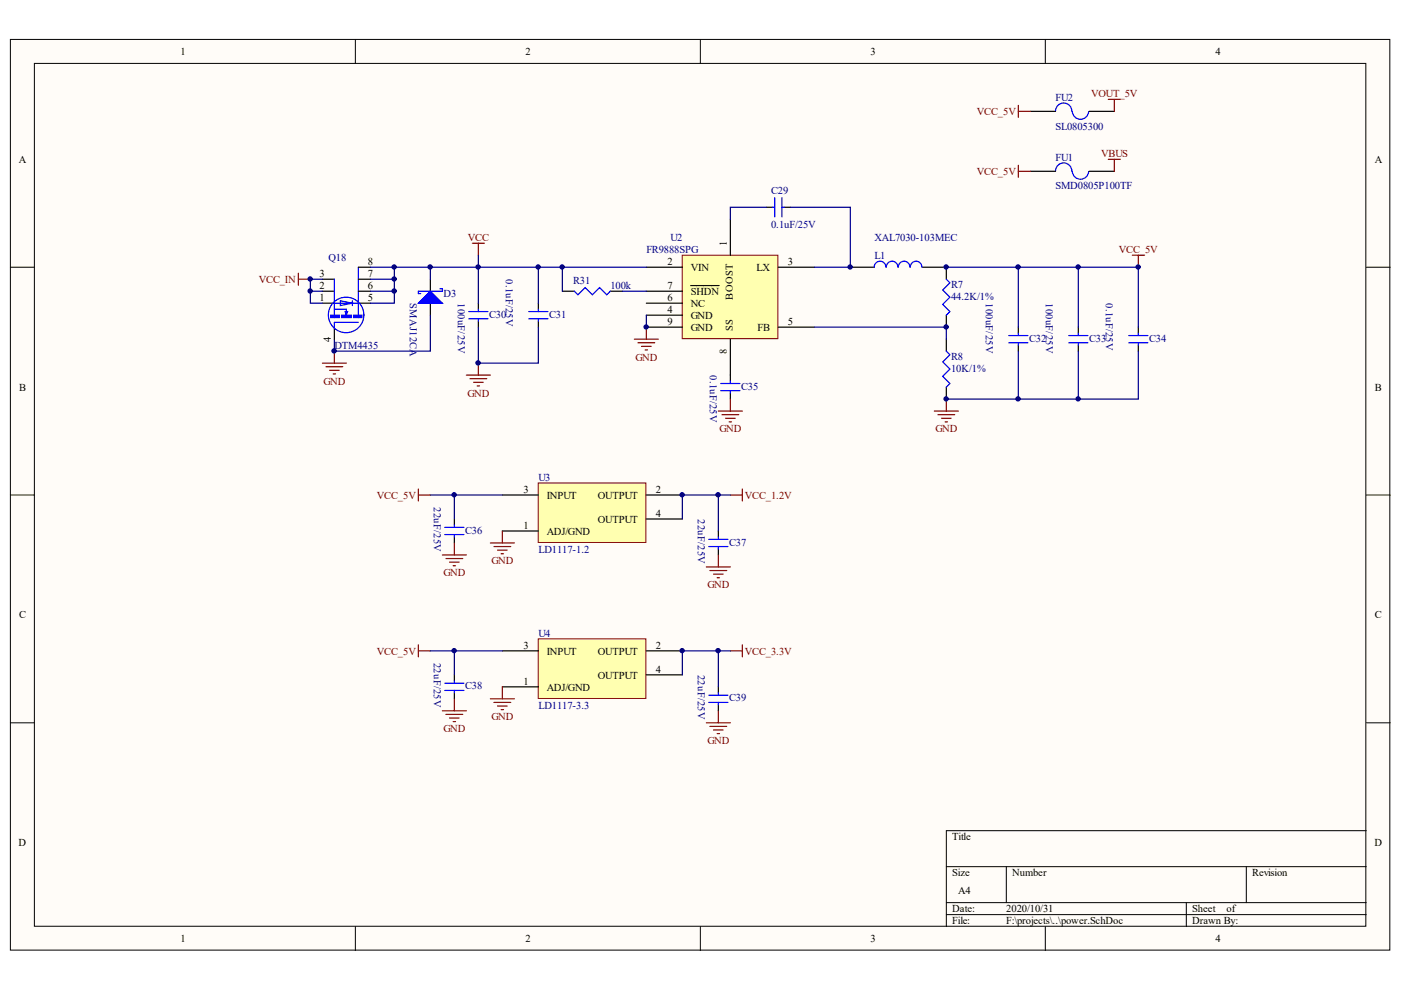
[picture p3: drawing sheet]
<svg xmlns="http://www.w3.org/2000/svg" width="297mm" height="210mm" viewBox="0 0 297 210" stroke-linecap="round" stroke-linejoin="round" font-family="sans-serif">
<defs><g id="words">
<g font-size="2.2">
<text x="38.2" y="11.7">1</text>
<text x="111.2" y="11.7">2</text>
<text x="184.1" y="11.7">3</text>
<text x="257.1" y="11.7">4</text>
<text x="4" y="34.4">A</text>
<text x="290.8" y="34.4">A</text>
<text x="153.8" y="52" transform="rotate(-90 153.8 52)">1</text>
<text x="67.6" y="58.6">3</text>
<text x="77.8" y="58.6">7</text>
<text x="77.8" y="56.1">8</text>
<text x="141.2" y="56.1">2</text>
<text x="146.1" y="57.3">VIN</text>
<text x="160" y="57.3">LX</text>
<text x="166.7" y="56.1">3</text>
<text x="67.6" y="63.7">1</text>
<text x="67.6" y="61.1">2</text>
<text x="77.8" y="63.7">5</text>
<text x="77.8" y="61.1">6</text>
<text x="141.2" y="63.7">6</text>
<text x="141.2" y="61.1">7</text>
<text x="146.1" y="64.9">NC</text>
<text x="146.1" y="62.4">SHDN</text>
<text x="155.1" y="63.4" transform="rotate(-90 155.1 63.4)">BOOST</text>
<text x="141.2" y="66.2">4</text>
<text x="141.2" y="68.8">9</text>
<text x="146.1" y="67.5">GND</text>
<text x="146.1" y="70">GND</text>
<text x="155.1" y="70" transform="rotate(-90 155.1 70)">SS</text>
<text x="160.3" y="70">FB</text>
<text x="166.7" y="68.8">5</text>
<text x="70" y="72.4" transform="rotate(-90 70 72.4)">4</text>
<text x="153.8" y="75" transform="rotate(-90 153.8 75)">8</text>
<text x="4" y="82.6">B</text>
<text x="290.9" y="82.6">B</text>
<text x="110.8" y="104.3">3</text>
<text x="115.7" y="105.5">INPUT</text>
<text x="126.5" y="105.5">OUTPUT</text>
<text x="138.8" y="104.3">2</text>
<text x="110.8" y="111.9">1</text>
<text x="115.7" y="113.1">ADJ/GND</text>
<text x="126.5" y="110.6">OUTPUT</text>
<text x="138.8" y="109.3">4</text>
<text x="4" y="130.8">C</text>
<text x="290.9" y="130.8">C</text>
<text x="110.8" y="137.2">3</text>
<text x="138.8" y="137.2">2</text>
<text x="115.7" y="138.5">INPUT</text>
<text x="126.5" y="138.5">OUTPUT</text>
<text x="126.5" y="143.6">OUTPUT</text>
<text x="138.8" y="142.3">4</text>
<text x="110.8" y="144.9">1</text>
<text x="115.7" y="146.1">ADJ/GND</text>
<text x="3.9" y="179">D</text>
<text x="201.5" y="177.8">Title</text>
<text x="290.8" y="179">D</text>
<text x="201.5" y="185.4">Size</text>
<text x="214.2" y="185.4">Number</text>
<text x="264.9" y="185.4">Revision</text>
<text x="202.8" y="189.2">A4</text>
<text x="201.5" y="193">Date:</text>
<text x="201.5" y="195.5">File:</text>
<text x="212.9" y="193">2020/10/31</text>
<text x="212.9" y="195.5">F:\projects\..\power.SchDoc</text>
<text x="252.3" y="193">Sheet</text>
<text x="252.3" y="195.5">Drawn By:</text>
<text x="259.5" y="193">of</text>
<text x="38.2" y="199.4">1</text>
<text x="111.2" y="199.4">2</text>
<text x="184.1" y="199.4">3</text>
<text x="257.1" y="199.4">4</text>
</g>
<g font-size="2.2" fill="#000080">
<text x="223.3" y="21.3">FU2</text>
<text x="223.3" y="27.4">SL0805300</text>
<text x="223.3" y="34">FU1</text>
<text x="163.1" y="41.1">C29</text>
<text x="223.3" y="40.1">SMD0805P100TF</text>
<text x="136.7" y="53.5">FR9888SPG</text>
<text x="141.8" y="51">U2</text>
<text x="163.1" y="48.3">0.1uF/25V</text>
<text x="185" y="51">XAL7030-103MEC</text>
<text x="69.5" y="55.3">Q18</text>
<text x="107" y="59.1" transform="rotate(90 107 59.1)">0.1uF/25V</text>
<text x="185" y="54.8">L1</text>
<text x="86.7" y="64.2" transform="rotate(90 86.7 64.2)">SMAJ12CA</text>
<text x="93.8" y="62.9">D3</text>
<text x="96.9" y="64.2" transform="rotate(90 96.9 64.2)">100uF/25V</text>
<text x="121.3" y="60.1">R31</text>
<text x="129.1" y="61.1">100k</text>
<text x="201.2" y="60.9">R7</text>
<text x="201.2" y="63.4">44.2K/1%</text>
<text x="208.6" y="64.2" transform="rotate(90 208.6 64.2)">100uF/25V</text>
<text x="221.2" y="64.2" transform="rotate(90 221.2 64.2)">100uF/25V</text>
<text x="233.9" y="64.2" transform="rotate(90 233.9 64.2)">0.1uF/25V</text>
<text x="103.5" y="67.2">C30</text>
<text x="116.2" y="67.2">C31</text>
<text x="70.7" y="73.8">DTM4435</text>
<text x="201.2" y="76.1">R8</text>
<text x="217.7" y="72.3">C32</text>
<text x="230.4" y="72.3">C33</text>
<text x="243.1" y="72.3">C34</text>
<text x="150.2" y="79.4" transform="rotate(90 150.2 79.4)">0.1uF/25V</text>
<text x="156.8" y="82.5">C35</text>
<text x="201.2" y="78.6">10K/1%</text>
<text x="113.9" y="101.7">U3</text>
<text x="91.8" y="107.3" transform="rotate(90 91.8 107.3)">22uF/25V</text>
<text x="98.4" y="112.9">C36</text>
<text x="147.6" y="109.8" transform="rotate(90 147.6 109.8)">22uF/25V</text>
<text x="113.9" y="117">LD1117-1.2</text>
<text x="154.3" y="115.4">C37</text>
<text x="113.9" y="134.7">U4</text>
<text x="91.8" y="140.3" transform="rotate(90 91.8 140.3)">22uF/25V</text>
<text x="147.6" y="142.8" transform="rotate(90 147.6 142.8)">22uF/25V</text>
<text x="98.4" y="145.9">C38</text>
<text x="113.9" y="149.9">LD1117-3.3</text>
<text x="154.3" y="148.4">C39</text>
</g>
<g font-size="2.2" fill="#800000">
<text x="230.9" y="20.6">VOUT_5V</text>
<text x="206.7" y="24.4">VCC_5V</text>
<text x="232.9" y="33.2">VBUS</text>
<text x="206.7" y="37">VCC_5V</text>
<text x="99" y="51">VCC</text>
<text x="236.7" y="53.5">VCC_5V</text>
<text x="54.7" y="59.9">VCC_IN</text>
<text x="134.4" y="76.3">GND</text>
<text x="68.4" y="81.4">GND</text>
<text x="98.9" y="83.9">GND</text>
<text x="152.2" y="91.5">GND</text>
<text x="197.9" y="91.5">GND</text>
<text x="79.7" y="105.5">VCC_5V</text>
<text x="157.6" y="105.5">VCC_1.2V</text>
<text x="104" y="119.4">GND</text>
<text x="93.8" y="122">GND</text>
<text x="149.7" y="124.5">GND</text>
<text x="79.7" y="138.5">VCC_5V</text>
<text x="157.6" y="138.5">VCC_3.3V</text>
<text x="93.8" y="154.9">GND</text>
<text x="104" y="152.4">GND</text>
<text x="149.7" y="157.5">GND</text>
</g>
</g></defs>
<g fill="#fffcf8" stroke="#000" stroke-width=".21">
<path d="M2.2 8.3h291.8v192.7h-291.8z"/>
<path d="M7.3 13.4h281.7v182.6h-281.7z"/>
</g>
<g fill="none" stroke="#000" stroke-width=".21">
<path d="M75.2 8.3v5.1M148.2 8.3v5.1M221.2 8.3v5.1M2.2 56.5h5.1M289.1 56.5h5M2.2 104.7h5.1M289.1 104.7h5M2.2 152.9h5.1M289.1 152.9h5M289.1 175.8h-88.9v20.3M75.2 196.1v5M148.2 196.1v5"/>
<path d="M200.2 183.4h88.9M200.2 191h88.9M200.2 193.5h88.9M212.9 183.4v7.6M221.2 196.1v5M251 191v5.1M263.7 183.4v7.6"/>
</g>
<path d="M144.3 54h20.3v17.7h-20.3z" fill="#ffffb0" stroke="#800000" stroke-width=".21"/>
<g fill="none" stroke="#000" stroke-width=".25">
<path d="M91 59.1v2.5M136.7 56.5h7.7M154.5 46.4v7.6M162.1 43.9h1.3M164.7 56.5h7.6M165.9 43.9h1.3M179.9 56.5h5.1M195.1 56.5h5.1v2.6M91 64.2v2.5M101.2 64.2v1.2M101.2 68v1.2M113.9 64.2v1.2"/>
<path d="M113.9 68v1.2M119 61.6h2.5M129.1 61.6h2.6M136.7 66.7h7.7M136.7 69.2h7.7M136.7 64.2h7.7M136.7 61.6h7.7M146.1 60.4h6M154.5 71.8v8.8M164.7 69.2h7.6M200.2 66.7v2.5M200.2 71.8v2.5"/>
<path d="M215.4 69.2v1.3M215.4 73v1.3M228.1 69.2v1.3M228.1 73v1.3M240.8 69.2v1.3M240.8 73v1.3M154.5 83.2v1.2M200.2 81.9v2.5"/>
</g>
<g fill="none" stroke="#00f" stroke-width=".25">
<path d="M163.4 43.9h.5M163.9 41.8v4.1M165.4 41.8v4.1M165.4 43.9h.5M187.4 56.5a1.23 1.23 0 0 0-1.2-1.2 1.23 1.23 0 0 0-1.2 1.2M190 56.5a1.22 1.22 0 0 0-1.3-1.2 1.22 1.22 0 0 0-1.2 1.2M192.5 56.5a1.22 1.22 0 0 0-1.2-1.2 1.22 1.22 0 0 0-1.2 1.2M195 56.5a1.22 1.22 0 0 0-1.2-1.2 1.22 1.22 0 0 0-1.2 1.2M200.2 59.1l.8 .7-1.6 1.6 1.6 1.5-1.6 1.5 1.6 1.5-.8 .8M93.1 61.1h.5v.5h-5.1v.5h.5M99.2 67.5h4M99.2 65.9h4"/>
<path d="M101.2 65.4v.5M101.2 67.5v.5M111.9 67.5h4M111.9 65.9h4M113.9 65.4v.5M113.9 67.5v.5M121.5 61.6l.8 .8 1.5-1.5 1.5 1.5 1.5-1.5 1.6 1.5 .7-.8M200.2 74.3l.8 .8-1.6 1.5 1.6 1.5-1.6 1.5 1.6 1.5-.8 .8M213.4 72.5h4.1M213.4 71h4.1M215.4 70.5v.5M215.4 72.5v.5"/>
<path d="M226.1 72.5h4.1M226.1 71h4.1M228.1 70.5v.5M228.1 72.5v.5M238.8 72.5h4.1M238.8 71h4.1M240.8 70.5v.5M240.8 72.5v.5M152.5 82.7h4M152.5 81.1h4M154.5 80.6v.5M154.5 82.7v.5"/>
</g>
<g fill="none" stroke="#800000" stroke-width=".25">
<path d="M63.1 57.8v2.5M63.1 59.1h2.6M99.9 51.5h2.6M101.2 51.5v2.5M239.6 54h2.5M240.8 54v2.5M68.2 76.8h5.1M69 77.6h3.5M69.7 78.4h2.1M70.5 79.1h.5M70.7 74.3v2.5M98.7 79.4h5"/>
<path d="M101.2 76.8v2.6M99.4 80.1h3.6M100.2 80.9h2M101 81.7h.5M152 87h5.1M152.7 87.7h3.6M153.5 88.5h2M154.3 89.3h.5M154.5 84.4v2.6M197.7 87h5.1M198.4 87.7h3.6M199.2 88.5h2"/>
<path d="M200 89.3h.5M200.2 84.4v2.6"/>
</g>
<g fill="none" stroke="#000080" stroke-width=".25">
<path d="M91 56.5v2.6M101.2 54v2.5h35.5M113.9 56.5v7.7M119 56.5v5.1M162.1 43.9h-7.6v2.5M167.2 43.9h12.7v12.6h-7.6M200.2 56.5h40.6v12.7M215.4 56.5v12.7M228.1 56.5v12.7M91 66.7v7.6h-20.3v-2.5M101.2 69.2v7.6h12.7v-7.6M131.7 61.6h5"/>
<path d="M172.3 69.2h27.9v2.6M215.4 74.3v10.1h-15.2M228.1 74.3v10.1h12.7v-10.1M215.4 84.4h12.7"/>
</g>
<path d="M88.5 64.2l2.5-2.6 2.6 2.6z" fill="#00f" stroke="#00f" stroke-width=".25"/>
<path d="M113.9 102.2h22.7v12.6h-22.7z" fill="#ffffb0" stroke="#800000" stroke-width=".21"/>
<path d="M96.1 109.8v1.3M96.1 113.6v1.3M106.3 112.4h7.6M106.3 104.7h7.6M136.7 104.7h7.7M136.7 109.8h7.7M152 112.4v1.2M152 116.2v1.2" fill="none" stroke="#000" stroke-width=".25"/>
<g fill="none" stroke="#800000" stroke-width=".25">
<path d="M88.5 103.5v2.5M88.5 104.7h2.5M93.6 117.4h5.1M94.3 118.2h3.6M95.1 118.9h2M95.9 119.7h.5M96.1 114.9v2.5M103.7 114.9h5.1M104.5 115.7h3.6M105.3 116.4h2M106 117.2h.5M106.3 112.4v2.5"/>
<path d="M149.4 120h5.1M152 117.4v2.6M154.5 104.7h2.6M157.1 103.5v2.5M150.2 120.7h3.6M151 121.5h2M151.7 122.2h.5"/>
</g>
<path d="M94.1 113.1h4.1M94.1 111.6h4.1M96.1 111.1v.5M96.1 113.1v.5M149.9 115.7h4.1M149.9 114.1h4.1M152 113.6v.5M152 115.7v.5" fill="none" stroke="#00f" stroke-width=".25"/>
<path d="M91 104.7h15.3M96.1 104.7v5.1M152 104.7v7.7" fill="none" stroke="#000080" stroke-width=".25"/>
<path d="M113.9 135.2h22.7v12.6h-22.7z" fill="#ffffb0" stroke="#800000" stroke-width=".21"/>
<g fill="none" stroke="#000" stroke-width=".25">
<path d="M218 36.2h5.3M218 23.6h5.3M230.4 36.2h5.4M230.4 23.6h5.4M68.2 59.1h2.5M75.8 59.1h2.6M75.8 56.5h2.6M68.2 64.2h2.5M68.2 61.6h2.5M70.7 69.2v2.6M75.8 64.2h2.6M75.8 61.6h2.6"/>
<path d="M106.3 137.7h7.6M136.7 137.7h7.7M96.1 142.8v1.3M96.1 146.6v1.3M106.3 145.3h7.6M136.7 142.8h7.7M152 145.3v1.3M152 149.1v1.3"/>
</g>
<g fill="none" stroke="#800000" stroke-width=".25">
<path d="M215.4 22.3v2.5M215.4 35v2.5M215.4 36.2h2.6M215.4 23.6h2.6M234.5 33.7h2.5M234.5 21h2.5M235.8 21v2.6M235.8 33.7v2.5M134.2 71.8h5.1M135 72.5h3.5M135.7 73.3h2.1M136.5 74h.5"/>
<path d="M136.7 69.2v2.6M88.5 136.5v2.5M88.5 137.7h2.5M154.5 137.7h2.6M157.1 136.5v2.5M93.6 150.4h5.1M94.3 151.2h3.6M95.1 151.9h2M95.9 152.7h.5M96.1 147.9v2.5M103.7 147.9h5.1M104.5 148.6h3.6"/>
<path d="M105.3 149.4h2M106 150.2h.5M106.3 145.3v2.6M149.4 152.9h5.1M150.2 153.7h3.6M151 154.5h2M151.7 155.2h.5M152 150.4v2.5"/>
</g>
<g fill="none" stroke="#00f" stroke-width=".25">
<path d="M223.3 36.2a1.73 1.73 0 0 1 1.8-1.7 1.73 1.73 0 0 1 1.7 1.7M223.3 23.5a1.73 1.73 0 0 1 1.8-1.7 1.73 1.73 0 0 1 1.7 1.8M226.9 36.2a1.73 1.73 0 0 0 1.7 1.7 1.73 1.73 0 0 0 1.7-1.6M226.9 23.6a1.73 1.73 0 0 0 1.7 1.6 1.73 1.73 0 0 0 1.7-1.6M70.7 59.1v8.1M75.8 56.5v10.7M70.7 65.4h2.6v1.3M70.7 64.2h5.1M72 63.6l2.5 .6-2.5 .5zM73 65.9h.5l-.2 .8zM74.5 63.6v1.1M75.8 68.2h-5.1v1"/>
<path d="M94.1 146.1h4.1M94.1 144.6h4.1M96.1 144.1v.5M96.1 146.1v.5M149.9 148.6h4.1M149.9 147.1h4.1M152 146.6v.5M152 148.6v.5"/>
<circle cx="73.2" cy="66.6" r="3.8"/>
</g>
<path d="M68.2 59.1h-2.5v5.1h2.5M78.4 56.5h22.8v7.7M83.4 56.5v2.6h-5M83.4 59.1v2.5h-5M65.7 61.6h2.5M83.4 61.6v2.6h-5M136.7 66.7v2.5M154.5 104.7h-10.1v5.1M91 137.7h15.3M96.1 137.7v5.1M152 137.7v7.6M154.5 137.7h-10.1v5.1" fill="none" stroke="#000080" stroke-width=".25"/>
<g fill="#00f" stroke="#00f" stroke-width=".25">
<path d="M74.8 66.7h1.8v.5h-1.8z" fill-rule="evenodd"/>
<path d="M72.3 66.7h2v.5h-2z" fill-rule="evenodd"/>
<path d="M70 66.7h1.8v.5h-1.8z" fill-rule="evenodd"/>
</g>
<g fill="#000080" stroke="#000080" stroke-width=".21">
<circle cx="65.6" cy="61.6" r=".46"/>
<circle cx="65.6" cy="59" r=".46"/>
<circle cx="70.7" cy="74.2" r=".46"/>
<circle cx="83.4" cy="61.6" r=".46"/>
<circle cx="83.4" cy="59" r=".46"/>
<circle cx="83.4" cy="56.5" r=".46"/>
<circle cx="91" cy="56.5" r=".46"/>
<circle cx="96.1" cy="137.7" r=".46"/>
<circle cx="96.1" cy="104.7" r=".46"/>
<circle cx="101.1" cy="76.8" r=".46"/>
<circle cx="101.1" cy="56.5" r=".46"/>
<circle cx="113.8" cy="56.5" r=".46"/>
<circle cx="118.9" cy="56.5" r=".46"/>
<circle cx="136.7" cy="69.2" r=".46"/>
<circle cx="144.3" cy="137.7" r=".46"/>
<circle cx="144.3" cy="104.7" r=".46"/>
<circle cx="151.9" cy="137.7" r=".46"/>
<circle cx="151.9" cy="104.7" r=".46"/>
<circle cx="179.9" cy="56.5" r=".46"/>
<circle cx="200.2" cy="84.4" r=".46"/>
<circle cx="200.2" cy="69.2" r=".46"/>
<circle cx="200.2" cy="56.5" r=".46"/>
<circle cx="215.4" cy="84.4" r=".46"/>
<circle cx="215.4" cy="56.5" r=".46"/>
<circle cx="228.1" cy="84.4" r=".46"/>
<circle cx="228.1" cy="56.5" r=".46"/>
<circle cx="240.8" cy="56.5" r=".46"/>
</g>
<use href="#words"/>
</svg>
